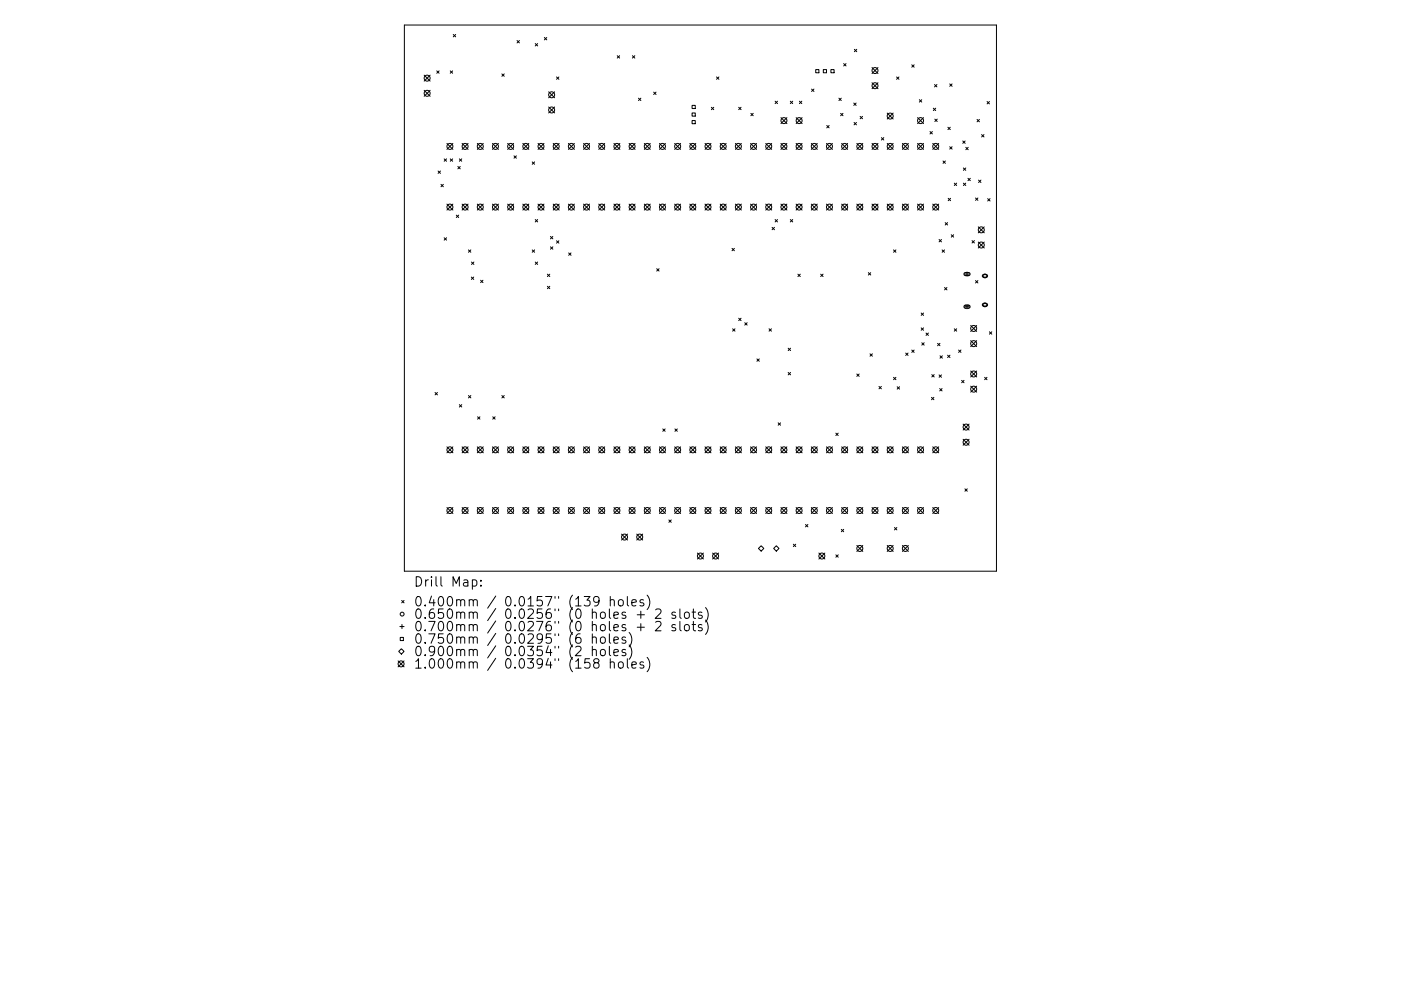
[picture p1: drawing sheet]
<svg xmlns="http://www.w3.org/2000/svg" width="297mm" height="210mm" viewBox="0 0 297 210" stroke-linecap="round" stroke-linejoin="round" font-family="sans-serif">
<defs><g id="words">
<g font-size="2.8">
<text x="87.7" y="124.5">Drill Map:</text>
<text x="87.7" y="128.7">0.400mm / 0.0157&quot; (139 holes)</text>
<text x="87.7" y="131.3">0.650mm / 0.0256&quot; (0 holes + 2 slots)</text>
<text x="87.7" y="133.9">0.700mm / 0.0276&quot; (0 holes + 2 slots)</text>
<text x="87.7" y="136.6">0.750mm / 0.0295&quot; (6 holes)</text>
<text x="87.7" y="139.2">0.900mm / 0.0354&quot; (2 holes)</text>
<text x="87.7" y="141.9">1.000mm / 0.0394&quot; (158 holes)</text>
</g>
</g></defs>
<g fill="none" stroke="#000" stroke-width=".21">
<path d="M85.7 5.3h125.6v115.9h-125.6zM89.9 15.9l1.3 1.3M89.9 19.2l1.3 1.2M91.2 15.9l-1.3 1.3M91.2 19.2l-1.3 1.2M92.6 15l.5 .5M93.1 15l-.5 .5M95.5 15l.5 .5M96 15l-.5 .5M96.1 7.3l.5 .5M96.6 7.3l-.5 .5M106.4 15.7l.5 .5"/>
<path d="M106.9 15.7l-.5 .5M109.6 8.6l.5 .5M110.1 8.6l-.5 .5M113.5 9.2l.5 .5M114 9.2l-.5 .5M115.4 8l.5 .5M115.9 8l-.5 .5M116.3 19.5l1.3 1.2M117.6 19.5l-1.3 1.2M118 16.3l.5 .5M118.5 16.3l-.5 .5M130.9 11.8l.5 .5"/>
<path d="M131.4 11.8l-.5 .5M134.1 11.8l.5 .5M134.6 11.8l-.5 .5M138.6 19.5l.5 .5M139.1 19.5l-.5 .5M151.9 16.3l.5 .5M152.4 16.3l-.5 .5M172.1 18.9l.5 .5M172.6 18.9l-.5 .5M172.9 14.8h.7v.6h-.7zM174.6 14.8h.6v.6h-.6zM176.2 14.8h.6v.6h-.6z"/>
<path d="M178.9 13.5l.5 .5M179.4 13.5l-.5 .5M181.1 10.5l.6 .5M181.7 10.5l-.6 .5M184.9 14.3l1.3 1.3M184.9 17.6l1.3 1.2M186.2 14.3l-1.3 1.3M186.2 17.6l-1.3 1.2M190.1 16.3l.5 .5M190.6 16.3l-.5 .5M193.3 13.7l.5 .6M193.8 13.7l-.5 .6"/>
<path d="M198.1 17.9l.5 .5M198.6 17.9l-.5 .5M201.4 17.8l.5 .5M201.9 17.8l-.5 .5M92.9 36.3l.5 .5M93.4 36.3l-.5 .5M93.5 39.1l.5 .5M94 39.1l-.5 .5M94.2 33.7l.5 .5M94.7 33.7l-.5 .5M94.8 30.4l1.2 1.3M95.5 33.7l.5 .5"/>
<path d="M96 33.7l-.5 .5M96 30.4l-1.2 1.3M97.1 35.3l.5 .5M97.4 33.7l.5 .5M97.6 35.3l-.5 .5M97.9 33.7l-.5 .5M98 30.4l1.2 1.3M99.2 30.4l-1.2 1.3M101.2 30.4l1.3 1.3M102.5 30.4l-1.3 1.3M104.4 30.4l1.3 1.3M105.7 30.4l-1.3 1.3"/>
<path d="M107.6 30.4l1.3 1.3M108.9 30.4l-1.3 1.3M109 33.1l.5 .5M109.5 33.1l-.5 .5M110.9 30.4l1.2 1.3M112.1 30.4l-1.2 1.3M112.8 34.3l.5 .6M113.3 34.3l-.5 .6M114.1 30.4l1.2 1.3M115.3 30.4l-1.2 1.3M116.3 22.7l1.3 1.3M117.3 30.4l1.3 1.3"/>
<path d="M117.6 22.7l-1.3 1.3M118.6 30.4l-1.3 1.3M120.5 30.4l1.3 1.3M121.8 30.4l-1.3 1.3M123.7 30.4l1.3 1.3M125 30.4l-1.3 1.3M126.9 30.4l1.3 1.3M128.2 30.4l-1.3 1.3M130.2 30.4l1.2 1.3M131.4 30.4l-1.2 1.3M133.4 30.4l1.2 1.3M134.6 30.4l-1.2 1.3"/>
<path d="M135.4 20.8l.5 .5M135.9 20.8l-.5 .5M136.6 30.4l1.3 1.3M137.9 30.4l-1.3 1.3M139.8 30.4l1.3 1.3M141.1 30.4l-1.3 1.3M143 30.4l1.3 1.3M144.3 30.4l-1.3 1.3M146.3 30.4l1.2 1.3M146.7 22.4h.7v.6h-.7zM146.7 24h.7v.6h-.7zM146.7 25.6h.7v.6h-.7z"/>
<path d="M147.5 30.4l-1.2 1.3M149.5 30.4l1.2 1.3M150.7 30.4l-1.2 1.3M150.8 22.8l.5 .5M151.3 22.8l-.5 .5M152.7 30.4l1.3 1.3M154 30.4l-1.3 1.3M155.9 30.4l1.3 1.3M156.6 22.8l.5 .5M157.1 22.8l-.5 .5M157.2 30.4l-1.3 1.3M159.1 30.4l1.3 1.3"/>
<path d="M159.2 24l.5 .6M159.7 24l-.5 .6M160.4 30.4l-1.3 1.3M162.4 30.4l1.2 1.3M163.6 30.4l-1.2 1.3M164.3 21.5l.5 .5M164.8 21.5l-.5 .5M165.6 30.4l1.2 1.3M165.6 25l1.2 1.2M166.8 30.4l-1.2 1.3M166.8 25l-1.2 1.2M167.6 21.5l.5 .5"/>
<path d="M168.1 21.5l-.5 .5M168.8 30.4l1.3 1.3M168.8 25l1.3 1.2M169.5 21.5l.5 .5M170 21.5l-.5 .5M170.1 30.4l-1.3 1.3M170.1 25l-1.3 1.2M172 30.4l1.3 1.3M173.3 30.4l-1.3 1.3M175.2 30.4l1.3 1.3M175.3 26.6l.5 .5M175.8 26.6l-.5 .5"/>
<path d="M176.5 30.4l-1.3 1.3M177.9 20.8l.5 .5M178.2 24l.5 .6M178.4 20.8l-.5 .5M178.4 30.4l1.3 1.3M178.7 24l-.5 .6M179.7 30.4l-1.3 1.3M181 21.9l.5 .5M181.1 26l.5 .5M181.5 21.9l-.5 .5M181.6 26l-.5 .5M181.7 30.4l1.2 1.3"/>
<path d="M182.4 24.7l.5 .5M182.9 24.7l-.5 .5M182.9 30.4l-1.2 1.3M184.9 30.4l1.3 1.3M186.2 30.4l-1.3 1.3M186.9 29.2l.5 .5M187.4 29.2l-.5 .5M188.1 30.4l1.3 1.3M188.1 24l1.3 1.3M189.4 24l-1.3 1.3M189.4 30.4l-1.3 1.3M191.3 30.4l1.3 1.3"/>
<path d="M192.6 30.4l-1.3 1.3M194.5 30.4l1.3 1.3M194.5 25l1.3 1.2M194.9 21.2l.5 .5M195.4 21.2l-.5 .5M195.8 25l-1.3 1.2M195.8 30.4l-1.3 1.3M197.2 27.9l.5 .5M197.7 27.9l-.5 .5M197.8 30.4l1.2 1.3M197.9 23l.5 .5M198.2 25.3l.5 .5"/>
<path d="M198.4 23l-.5 .5M198.7 25.3l-.5 .5M199 30.4l-1.2 1.3M199.9 34.2l.5 .5M200.4 34.2l-.5 .5M201 27l.5 .5M201.4 31.1l.5 .5M201.5 27l-.5 .5M201.9 31.1l-.5 .5M202.3 38.9l.5 .5M202.8 38.9l-.5 .5M204.1 29.9l.5 .5"/>
<path d="M204.3 35.6l.5 .5M204.3 38.9l.5 .5M204.6 29.9l-.5 .5M204.8 38.9l-.5 .5M204.8 35.6l-.5 .5M204.8 31.3l.5 .5M205.2 37.8l.5 .5M205.3 31.3l-.5 .5M205.7 37.8l-.5 .5M207.2 25.3l.5 .5M207.5 38.2l.5 .5M207.7 25.3l-.5 .5"/>
<path d="M208 38.2l-.5 .5M208.1 28.6l.5 .5M208.6 28.6l-.5 .5M209.3 21.5l.5 .5M209.8 21.5l-.5 .5M94.2 50.4l.5 .6M94.7 50.4l-.5 .6M94.8 43.3l1.2 1.3M96 43.3l-1.2 1.3M96.7 45.6l.6 .5M97.3 45.6l-.6 .5M98 43.3l1.2 1.3"/>
<path d="M99.2 43.3l-1.2 1.3M99.3 53l.5 .5M99.8 53l-.5 .5M99.9 58.8l.5 .5M100 55.6l.5 .5M100.4 58.8l-.5 .5M100.5 55.6l-.5 .5M101.2 43.3l1.3 1.3M101.9 59.5l.5 .5M102.4 59.5l-.5 .5M102.5 43.3l-1.3 1.3M104.4 43.3l1.3 1.3"/>
<path d="M105.7 43.3l-1.3 1.3M107.6 43.3l1.3 1.3M108.9 43.3l-1.3 1.3M110.9 43.3l1.2 1.3M112.1 43.3l-1.2 1.3M112.8 53l.5 .5M113.3 53l-.5 .5M113.5 46.6l.5 .5M113.5 55.6l.5 .5M114 46.6l-.5 .5M114 55.6l-.5 .5M114.1 43.3l1.2 1.3"/>
<path d="M115.3 43.3l-1.2 1.3M116.1 58.2l.5 .5M116.6 58.2l-.5 .5M116.7 50.2l.5 .5M116.7 52.4l.5 .5M117.2 50.2l-.5 .5M117.2 52.4l-.5 .5M117.3 43.3l1.3 1.3M118 51.1l.5 .5M118.5 51.1l-.5 .5M118.6 43.3l-1.3 1.3M120.5 43.3l1.3 1.3"/>
<path d="M120.6 53.7l.5 .5M121.1 53.7l-.5 .5M121.8 43.3l-1.3 1.3M123.7 43.3l1.3 1.3M125 43.3l-1.3 1.3M126.9 43.3l1.3 1.3M128.2 43.3l-1.3 1.3M130.2 43.3l1.2 1.3M131.4 43.3l-1.2 1.3M133.4 43.3l1.2 1.3M134.6 43.3l-1.2 1.3M136.6 43.3l1.3 1.3"/>
<path d="M137.9 43.3l-1.3 1.3M139.2 57l.5 .5M139.7 57l-.5 .5M139.8 43.3l1.3 1.3M141.1 43.3l-1.3 1.3M143 43.3l1.3 1.3M144.3 43.3l-1.3 1.3M146.3 43.3l1.2 1.3M147.5 43.3l-1.2 1.3M149.5 43.3l1.2 1.3M150.7 43.3l-1.2 1.3M152.7 43.3l1.3 1.3"/>
<path d="M154 43.3l-1.3 1.3M155.2 52.7l.5 .5M155.7 52.7l-.5 .5M155.9 43.3l1.3 1.3M157.2 43.3l-1.3 1.3M159.1 43.3l1.3 1.3M160.4 43.3l-1.3 1.3M162.4 43.3l1.2 1.3M163.6 43.3l-1.2 1.3M163.7 48.2l.5 .5M164.2 48.2l-.5 .5M164.3 46.6l.5 .5"/>
<path d="M164.8 46.6l-.5 .5M165.6 43.3l1.2 1.3M166.8 43.3l-1.2 1.3M167.6 46.6l.5 .5M168.1 46.6l-.5 .5M168.8 43.3l1.3 1.3M169.2 58.2l.5 .5M169.7 58.2l-.5 .5M170.1 43.3l-1.3 1.3M172 43.3l1.3 1.3M173.3 43.3l-1.3 1.3M174 58.2l.5 .5"/>
<path d="M174.5 58.2l-.5 .5M175.2 43.3l1.3 1.3M176.5 43.3l-1.3 1.3M178.4 43.3l1.3 1.3M179.7 43.3l-1.3 1.3M181.7 43.3l1.2 1.3M182.9 43.3l-1.2 1.3M184.1 57.8l.5 .6M184.6 57.8l-.5 .6M184.9 43.3l1.3 1.3M186.2 43.3l-1.3 1.3M188.1 43.3l1.3 1.3"/>
<path d="M189.4 43.3l-1.3 1.3M189.4 53l.6 .5M190 53l-.6 .5M191.3 43.3l1.3 1.3M192.6 43.3l-1.3 1.3M194.5 43.3l1.3 1.3M195.8 43.3l-1.3 1.3M197.8 43.3l1.2 1.3M199 43.3l-1.2 1.3M199.1 50.8l.5 .5M199.6 50.8l-.5 .5M199.7 53l.6 .5"/>
<path d="M200.3 53l-.6 .5M200.4 47.2l.5 .5M200.9 47.2l-.5 .5M201 42.1l.5 .5M201.5 42.1l-.5 .5M201.7 49.8l.5 .5M202.2 49.8l-.5 .5M204.6 58.1h.9M205 57.7v.9M206.1 51l.5 .6M206.6 51l-.5 .6M206.8 42l.5 .5"/>
<path d="M206.8 59.5l.5 .5M207.3 42l-.5 .5M207.3 59.5l-.5 .5M207.4 48.1l1.3 1.3M207.4 51.4l1.3 1.2M208.7 51.4l-1.3 1.2M208.7 48.1l-1.3 1.3M209.4 42.1l.5 .6M209.9 42.1l-.5 .6M116.1 60.7l.5 .6M116.6 60.7l-.5 .6M155.3 69.8l.5 .5"/>
<path d="M155.8 69.8l-.5 .5M156.6 67.5l.5 .5M157.1 67.5l-.5 .5M157.9 68.5l.5 .5M158.4 68.5l-.5 .5M160.5 76.1l.5 .6M161 76.1l-.5 .6M163.1 69.8l.5 .5M163.6 69.8l-.5 .5M167.1 73.9l.5 .5M167.1 79l.5 .5M167.6 73.9l-.5 .5"/>
<path d="M167.6 79l-.5 .5M181.7 79.3l.5 .6M182.2 79.3l-.5 .6M184.5 75.1l.5 .5M185 75.1l-.5 .5M192 74.9l.5 .5M192.5 74.9l-.5 .5M193.3 74.3l.5 .5M193.8 74.3l-.5 .5M195.3 66.4l.5 .5M195.3 69.6l.5 .5M195.4 72.7l.5 .5"/>
<path d="M195.8 66.4l-.5 .5M195.8 69.6l-.5 .5M195.9 72.7l-.5 .5M196.3 70.7l.5 .5M196.8 70.7l-.5 .5M197.6 79.5l.5 .5M198.1 79.5l-.5 .5M198.8 72.8l.5 .6M199.1 79.5l.5 .5M199.3 72.8l-.5 .6M199.3 75.5l.5 .5M199.6 79.5l-.5 .5"/>
<path d="M199.8 75.5l-.5 .5M200.3 61l.5 .5M200.8 61l-.5 .5M200.9 75.4l.5 .5M201.4 75.4l-.5 .5M202.3 69.8l.5 .5M202.8 69.8l-.5 .5M203.2 74.3l.5 .5M203.7 74.3l-.5 .5M204.6 65.1h.9M205 64.6v.9M205.8 69.1l1.3 1.2"/>
<path d="M205.8 72.3l1.3 1.2M205.8 78.7l1.3 1.3M207.1 69.1l-1.3 1.2M207.1 72.3l-1.3 1.2M207.1 78.7l-1.3 1.3M209.8 70.4l.5 .5M210.3 70.4l-.5 .5M92.2 83.3l.5 .5M92.7 83.3l-.5 .5M94.8 94.8l1.2 1.3M96 94.8l-1.2 1.3M97.4 85.9l.5 .5"/>
<path d="M97.9 85.9l-.5 .5M98 94.8l1.2 1.3M99.2 94.8l-1.2 1.3M99.3 83.9l.5 .5M99.8 83.9l-.5 .5M101.2 94.8l1.3 1.3M101.3 88.4l.5 .5M101.8 88.4l-.5 .5M102.5 94.8l-1.3 1.3M104.4 94.8l1.3 1.3M104.5 88.4l.5 .5M105 88.4l-.5 .5"/>
<path d="M105.7 94.8l-1.3 1.3M106.4 83.9l.5 .5M106.9 83.9l-.5 .5M107.6 94.8l1.3 1.3M108.9 94.8l-1.3 1.3M110.9 94.8l1.2 1.3M112.1 94.8l-1.2 1.3M114.1 94.8l1.2 1.3M115.3 94.8l-1.2 1.3M117.3 94.8l1.3 1.3M118.6 94.8l-1.3 1.3M120.5 94.8l1.3 1.3"/>
<path d="M121.8 94.8l-1.3 1.3M123.7 94.8l1.3 1.3M125 94.8l-1.3 1.3M126.9 94.8l1.3 1.3M128.2 94.8l-1.3 1.3M130.2 94.8l1.2 1.3M131.4 94.8l-1.2 1.3M133.4 94.8l1.2 1.3M134.6 94.8l-1.2 1.3M136.6 94.8l1.3 1.3M137.9 94.8l-1.3 1.3M139.8 94.8l1.3 1.3"/>
<path d="M140.5 91l.5 .5M141 91l-.5 .5M141.1 94.8l-1.3 1.3M143 94.8l1.3 1.3M143.1 91l.5 .5M143.6 91l-.5 .5M144.3 94.8l-1.3 1.3M146.3 94.8l1.2 1.3M147.5 94.8l-1.2 1.3M149.5 94.8l1.2 1.3M150.7 94.8l-1.2 1.3M152.7 94.8l1.3 1.3"/>
<path d="M154 94.8l-1.3 1.3M155.9 94.8l1.3 1.3M157.2 94.8l-1.3 1.3M159.1 94.8l1.3 1.3M160.4 94.8l-1.3 1.3M162.4 94.8l1.2 1.3M163.6 94.8l-1.2 1.3M165 89.7l.5 .5M165.5 89.7l-.5 .5M165.6 94.8l1.2 1.3M166.8 94.8l-1.2 1.3M168.8 94.8l1.3 1.3"/>
<path d="M170.1 94.8l-1.3 1.3M172 94.8l1.3 1.3M173.3 94.8l-1.3 1.3M175.2 94.8l1.3 1.3M176.5 94.8l-1.3 1.3M177.2 91.9l.5 .5M177.7 91.9l-.5 .5M178.4 94.8l1.3 1.3M179.7 94.8l-1.3 1.3M181.7 94.8l1.2 1.3M182.9 94.8l-1.2 1.3M184.9 94.8l1.3 1.3"/>
<path d="M186.2 94.8l-1.3 1.3M186.4 82l.5 .5M186.9 82l-.5 .5M188.1 94.8l1.3 1.3M189.4 94.8l-1.3 1.3M189.4 80.1l.6 .5M190 80.1l-.6 .5M190.2 82.1l.5 .5M190.7 82.1l-.5 .5M191.3 94.8l1.3 1.3M192.6 94.8l-1.3 1.3M194.5 94.8l1.3 1.3"/>
<path d="M195.8 94.8l-1.3 1.3M197.5 84.3l.5 .5M197.8 94.8l1.2 1.3M198 84.3l-.5 .5M199 94.8l-1.2 1.3M199.2 82.4l.5 .5M199.7 82.4l-.5 .5M203.9 80.7l.5 .5M204.2 90l1.3 1.2M204.2 93.2l1.3 1.3M204.4 80.7l-.5 .5M205.5 90l-1.3 1.2"/>
<path d="M205.5 93.2l-1.3 1.3M205.8 81.9l1.3 1.3M207.1 81.9l-1.3 1.3M208.8 80.1l.5 .5M209.3 80.1l-.5 .5M94.8 107.7l1.2 1.2M96 107.7l-1.2 1.2M98 107.7l1.2 1.2M99.2 107.7l-1.2 1.2M101.2 107.7l1.3 1.2M102.5 107.7l-1.3 1.2M104.4 107.7l1.3 1.2"/>
<path d="M105.7 107.7l-1.3 1.2M107.6 107.7l1.3 1.2M108.9 107.7l-1.3 1.2M110.9 107.7l1.2 1.2M112.1 107.7l-1.2 1.2M114.1 107.7l1.2 1.2M115.3 107.7l-1.2 1.2M117.3 107.7l1.3 1.2M118.6 107.7l-1.3 1.2M120.5 107.7l1.3 1.2M121.8 107.7l-1.3 1.2M123.7 107.7l1.3 1.2"/>
<path d="M125 107.7l-1.3 1.2M126.9 107.7l1.3 1.2M128.2 107.7l-1.3 1.2M130.2 107.7l1.2 1.2M131.4 107.7l-1.2 1.2M131.8 113.3l1.2 1.3M133 113.3l-1.2 1.3M133.4 107.7l1.2 1.2M134.6 107.7l-1.2 1.2M135 113.3l1.3 1.3M136.3 113.3l-1.3 1.3M136.6 107.7l1.3 1.2"/>
<path d="M137.9 107.7l-1.3 1.2M139.8 107.7l1.3 1.2M141.1 107.7l-1.3 1.2M141.8 110.3l.5 .5M142.3 110.3l-.5 .5M143 107.7l1.3 1.2M144.3 107.7l-1.3 1.2M146.3 107.7l1.2 1.2M147.5 107.7l-1.2 1.2M147.9 117.3l1.2 1.3M149.1 117.3l-1.2 1.3M149.5 107.7l1.2 1.2"/>
<path d="M150.7 107.7l-1.2 1.2M151.1 117.3l1.3 1.3M152.4 117.3l-1.3 1.3M152.7 107.7l1.3 1.2M154 107.7l-1.3 1.2M155.9 107.7l1.3 1.2M157.2 107.7l-1.3 1.2M159.1 107.7l1.3 1.2M160.4 107.7l-1.3 1.2M161.4 115.8l.5 .6-.5 .5-.6-.5zM162.4 107.7l1.2 1.2M163.6 107.7l-1.2 1.2"/>
<path d="M164 116.4l.6-.6 .6 .6-.6 .5zM165.6 107.7l1.2 1.2M166.8 107.7l-1.2 1.2M168.2 115.5l.5 .5M168.7 115.5l-.5 .5M168.8 107.7l1.3 1.2M170.1 107.7l-1.3 1.2M170.8 111.3l.5 .5M171.3 111.3l-.5 .5M172 107.7l1.3 1.2M173.3 107.7l-1.3 1.2M173.6 117.3l1.3 1.3"/>
<path d="M174.9 117.3l-1.3 1.3M175.2 107.7l1.3 1.2M176.5 107.7l-1.3 1.2M177.2 117.7l.5 .5M177.7 117.7l-.5 .5M178.4 112.3l.5 .5M178.4 107.7l1.3 1.2M178.9 112.3l-.5 .5M179.7 107.7l-1.3 1.2M181.7 107.7l1.2 1.2M181.7 115.7l1.2 1.3M182.9 107.7l-1.2 1.2"/>
<path d="M182.9 115.7l-1.2 1.3M184.9 107.7l1.3 1.2M186.2 107.7l-1.3 1.2M188.1 107.7l1.3 1.2M188.1 115.7l1.3 1.3M189.4 107.7l-1.3 1.2M189.4 115.7l-1.3 1.3M189.6 111.9l.5 .5M190.1 111.9l-.5 .5M191.3 107.7l1.3 1.2M191.3 115.7l1.3 1.3M192.6 107.7l-1.3 1.2"/>
<path d="M192.6 115.7l-1.3 1.3M194.5 107.7l1.3 1.2M195.8 107.7l-1.3 1.2M197.8 107.7l1.2 1.2M199 107.7l-1.2 1.2M204.6 103.7l.5 .5M205.1 103.7l-.5 .5M84.8 132.9h.9M84.9 135.2h.6v.7h-.6zM85.1 137.6l.6 .6-.6 .6-.6-.6zM85.2 127.4l.5 .5M85.2 132.5v.9"/>
<path d="M85.7 127.4l-.5 .5M100.2 123.1l.5-.1 .4 .4v.6l-.2 .3h-.7M102 124.2v.2M102 123.1v.2M125.6 135.3a.5 .5 0 0 1 .8 .1v1.1M125.6 138a.5 .5 0 0 1 .8 .1v1M125.6 134.5v2M125.6 137.1v2M127 127.4l-.4 .4-.5-.1-.2-.3v-.5l.2-.2 .5-.1 .3 .1a1.32 1.32 0 0 1-.5 1.9h-.3M127.4 135.3a.54 .54 0 0 1 .5-.2 .54 .54 0 0 1 .4 .4v.6a.54 .54 0 0 1-.5 .4 .54 .54 0 0 1-.5-.4zM127.4 138a.54 .54 0 0 1 .5-.2 .54 .54 0 0 1 .4 .4v.5a.54 .54 0 0 1-.5 .4 .54 .54 0 0 1-.5-.4zM129.2 134.5v1.7l.3 .3"/>
<path d="M129.2 137.1v1.7l.3 .3M129.4 127.4l.3-.2 .5 .1v1.3M129.4 126.6v2M129.4 139.8v2M130.2 135.8l.9-.2-.1-.4-.6-.1-.2 .3v1h.8M130.2 138.5l.9-.2-.1-.4-.6-.1-.2 .3v.9h.8M131.2 127.4l.3-.2a.54 .54 0 0 1 .7 .4v.6a.54 .54 0 0 1-.6 .4 .54 .54 0 0 1-.5-.4zM132.6 135.2l-.4-.1-.3 .3 .1 .3 .6 .2v.5h-.7M132.6 137.9l-.4-.1-.3 .3 .1 .3 .6 .1v.5h-.7M133 126.6v1.7l.3 .3M133 139.8v1.7l.3 .3M133.4 134.2a2.29 2.29 0 0 1 0 3"/>
<path d="M133.4 136.8a2.29 2.29 0 0 1 0 3.1M134 127.9l.9-.2-.1-.4-.6-.1-.2 .3 .1 1h.7M135.1 130.4h1.5M135.1 133.1h1.5M135.9 129.7v1.5M135.9 132.3v1.5M136.4 127.3l-.4-.1-.3 .3 .1 .3 .6 .2v.5h-.7M137.2 126.3a2.29 2.29 0 0 1 0 3M137.2 139.5a2.29 2.29 0 0 1 0 3M139 129.4l.3-.2 .7 .1a.54 .54 0 0 1 .1 .8l-1.2 1.1h1.3M139 132l.3-.2 .7 .1a.54 .54 0 0 1 .1 .8l-1.2 1.1h1.3M143.2 130l-.5-.1-.3 .2 .1 .3 .7 .2v.5h-.8"/>
<path d="M143.2 132.6l-.5-.1-.3 .3 .1 .3 .7 .2v.4h-.8M144.2 129.2v1.7l.2 .3M144.2 131.8v1.8l.2 .2M145.2 130.1l.3-.2 .6 .2 .1 .7-.2 .3-.5 .1-.3-.2zM145.2 132.7l.3-.2 .6 .2 .1 .8-.2 .2-.5 .1-.3-.2zM146.7 129.9h.8M146.7 132.5h.8M147 129.2v1.7l.1 .2 .4 .1M147 131.8v1.8l.1 .1 .4 .1M148.8 130l-.5-.1-.2 .2 .1 .3 .6 .2v.5h-.7M148.8 132.6l-.5-.1-.2 .3 .1 .3 .6 .2v.4h-.7M149.6 128.9a2.29 2.29 0 0 1 0 3.1"/>
<path d="M149.6 131.6a2.29 2.29 0 0 1 0 3M84.4 140.2l1.3 1.3M85.7 140.2l-1.3 1.3M126.2 140.6l-.3-.4 .1-.3 .2-.1 .6 .1 .2 .2-.1 .3-.8 .3-.2 .3v.4l.3 .4h.4l.4-.4v-.4l-.4-.4M129.4 140.6a.5 .5 0 0 1 .8 .1v1.1M131.2 140.6a.54 .54 0 0 1 .5-.2 .54 .54 0 0 1 .5 .4v.6l-.2 .3a.54 .54 0 0 1-.9-.3zM134 141.1l.9-.2-.1-.4-.6-.1-.2 .3 .1 1h.7M136.4 140.5l-.4-.1-.3 .3 .1 .3 .6 .2v.5h-.7"/>
<circle cx="90.6" cy="16.6" r=".63"/>
<circle cx="90.6" cy="19.8" r=".63"/>
<circle cx="185.5" cy="18.2" r=".63"/>
<circle cx="185.5" cy="15" r=".63"/>
<circle cx="95.4" cy="31.1" r=".63"/>
<circle cx="98.6" cy="31.1" r=".63"/>
<circle cx="101.8" cy="31.1" r=".63"/>
<circle cx="105" cy="31.1" r=".63"/>
<circle cx="108.3" cy="31.1" r=".63"/>
<circle cx="111.5" cy="31.1" r=".63"/>
<circle cx="114.7" cy="31.1" r=".63"/>
<circle cx="117" cy="20.1" r=".63"/>
<circle cx="117" cy="23.3" r=".63"/>
<circle cx="117.9" cy="31.1" r=".63"/>
<circle cx="121.1" cy="31.1" r=".63"/>
<circle cx="124.4" cy="31.1" r=".63"/>
<circle cx="127.6" cy="31.1" r=".63"/>
<circle cx="130.8" cy="31.1" r=".63"/>
<circle cx="134" cy="31.1" r=".63"/>
<circle cx="137.2" cy="31.1" r=".63"/>
<circle cx="140.5" cy="31.1" r=".63"/>
<circle cx="143.7" cy="31.1" r=".63"/>
<circle cx="146.9" cy="31.1" r=".63"/>
<circle cx="150.1" cy="31.1" r=".63"/>
<circle cx="153.3" cy="31.1" r=".63"/>
<circle cx="156.5" cy="31.1" r=".63"/>
<circle cx="159.8" cy="31.1" r=".63"/>
<circle cx="163" cy="31.1" r=".63"/>
<circle cx="166.2" cy="31.1" r=".63"/>
<circle cx="166.2" cy="25.6" r=".63"/>
<circle cx="169.4" cy="31.1" r=".63"/>
<circle cx="169.4" cy="25.6" r=".63"/>
<circle cx="172.6" cy="31.1" r=".63"/>
<circle cx="175.9" cy="31.1" r=".63"/>
<circle cx="179.1" cy="31.1" r=".63"/>
<circle cx="182.3" cy="31.1" r=".63"/>
<circle cx="185.5" cy="31.1" r=".63"/>
<circle cx="188.7" cy="31.1" r=".63"/>
<circle cx="188.7" cy="24.6" r=".63"/>
<circle cx="192" cy="31.1" r=".63"/>
<circle cx="195.2" cy="25.6" r=".63"/>
<circle cx="195.2" cy="31.1" r=".63"/>
<circle cx="198.4" cy="31.1" r=".63"/>
<circle cx="95.4" cy="43.9" r=".63"/>
<circle cx="98.6" cy="43.9" r=".63"/>
<circle cx="101.8" cy="43.9" r=".63"/>
<circle cx="105" cy="43.9" r=".63"/>
<circle cx="108.3" cy="43.9" r=".63"/>
<circle cx="111.5" cy="43.9" r=".63"/>
<circle cx="114.7" cy="43.9" r=".63"/>
<circle cx="117.9" cy="43.9" r=".63"/>
<circle cx="121.1" cy="43.9" r=".63"/>
<circle cx="124.4" cy="43.9" r=".63"/>
<circle cx="127.6" cy="43.9" r=".63"/>
<circle cx="130.8" cy="43.9" r=".63"/>
<circle cx="134" cy="43.9" r=".63"/>
<circle cx="137.2" cy="43.9" r=".63"/>
<circle cx="140.5" cy="43.9" r=".63"/>
<circle cx="143.7" cy="43.9" r=".63"/>
<circle cx="146.9" cy="43.9" r=".63"/>
<circle cx="150.1" cy="43.9" r=".63"/>
<circle cx="153.3" cy="43.9" r=".63"/>
<circle cx="156.5" cy="43.9" r=".63"/>
<circle cx="159.8" cy="43.9" r=".63"/>
<circle cx="163" cy="43.9" r=".63"/>
<circle cx="166.2" cy="43.9" r=".63"/>
<circle cx="169.4" cy="43.9" r=".63"/>
<circle cx="172.6" cy="43.9" r=".63"/>
<circle cx="175.9" cy="43.9" r=".63"/>
<circle cx="179.1" cy="43.9" r=".63"/>
<circle cx="182.3" cy="43.9" r=".63"/>
<circle cx="185.5" cy="43.9" r=".63"/>
<circle cx="188.7" cy="43.9" r=".63"/>
<circle cx="192" cy="43.9" r=".63"/>
<circle cx="195.2" cy="43.9" r=".63"/>
<circle cx="198.4" cy="43.9" r=".63"/>
<circle cx="208" cy="52" r=".63"/>
<circle cx="208" cy="48.8" r=".63"/>
<circle cx="208.8" cy="58.5" r=".41"/>
<circle cx="206.4" cy="72.9" r=".63"/>
<circle cx="206.4" cy="79.3" r=".63"/>
<circle cx="206.4" cy="69.7" r=".63"/>
<circle cx="208.8" cy="64.7" r=".41"/>
<circle cx="95.4" cy="95.4" r=".63"/>
<circle cx="98.6" cy="95.4" r=".63"/>
<circle cx="101.8" cy="95.4" r=".63"/>
<circle cx="105" cy="95.4" r=".63"/>
<circle cx="108.3" cy="95.4" r=".63"/>
<circle cx="111.5" cy="95.4" r=".63"/>
<circle cx="114.7" cy="95.4" r=".63"/>
<circle cx="117.9" cy="95.4" r=".63"/>
<circle cx="121.1" cy="95.4" r=".63"/>
<circle cx="124.4" cy="95.4" r=".63"/>
<circle cx="127.6" cy="95.4" r=".63"/>
<circle cx="130.8" cy="95.4" r=".63"/>
<circle cx="134" cy="95.4" r=".63"/>
<circle cx="137.2" cy="95.4" r=".63"/>
<circle cx="140.5" cy="95.4" r=".63"/>
<circle cx="143.7" cy="95.4" r=".63"/>
<circle cx="146.9" cy="95.4" r=".63"/>
<circle cx="150.1" cy="95.4" r=".63"/>
<circle cx="153.3" cy="95.4" r=".63"/>
<circle cx="156.5" cy="95.4" r=".63"/>
<circle cx="159.8" cy="95.4" r=".63"/>
<circle cx="163" cy="95.4" r=".63"/>
<circle cx="166.2" cy="95.4" r=".63"/>
<circle cx="169.4" cy="95.4" r=".63"/>
<circle cx="172.6" cy="95.4" r=".63"/>
<circle cx="175.9" cy="95.4" r=".63"/>
<circle cx="179.1" cy="95.4" r=".63"/>
<circle cx="182.3" cy="95.4" r=".63"/>
<circle cx="185.5" cy="95.4" r=".63"/>
<circle cx="188.7" cy="95.4" r=".63"/>
<circle cx="192" cy="95.4" r=".63"/>
<circle cx="195.2" cy="95.4" r=".63"/>
<circle cx="198.4" cy="95.4" r=".63"/>
<circle cx="204.8" cy="90.6" r=".63"/>
<circle cx="204.8" cy="93.8" r=".63"/>
<circle cx="206.4" cy="82.6" r=".63"/>
<circle cx="95.4" cy="108.3" r=".63"/>
<circle cx="98.6" cy="108.3" r=".63"/>
<circle cx="101.8" cy="108.3" r=".63"/>
<circle cx="105" cy="108.3" r=".63"/>
<circle cx="108.3" cy="108.3" r=".63"/>
<circle cx="111.5" cy="108.3" r=".63"/>
<circle cx="114.7" cy="108.3" r=".63"/>
<circle cx="117.9" cy="108.3" r=".63"/>
<circle cx="121.1" cy="108.3" r=".63"/>
<circle cx="124.4" cy="108.3" r=".63"/>
<circle cx="127.6" cy="108.3" r=".63"/>
<circle cx="130.8" cy="108.3" r=".63"/>
<circle cx="132.4" cy="113.9" r=".63"/>
<circle cx="134" cy="108.3" r=".63"/>
<circle cx="135.6" cy="113.9" r=".63"/>
<circle cx="137.2" cy="108.3" r=".63"/>
<circle cx="140.5" cy="108.3" r=".63"/>
<circle cx="143.7" cy="108.3" r=".63"/>
<circle cx="146.9" cy="108.3" r=".63"/>
<circle cx="148.5" cy="118" r=".63"/>
<circle cx="150.1" cy="108.3" r=".63"/>
<circle cx="151.7" cy="118" r=".63"/>
<circle cx="153.3" cy="108.3" r=".63"/>
<circle cx="156.5" cy="108.3" r=".63"/>
<circle cx="159.8" cy="108.3" r=".63"/>
<circle cx="163" cy="108.3" r=".63"/>
<circle cx="166.2" cy="108.3" r=".63"/>
<circle cx="169.4" cy="108.3" r=".63"/>
<circle cx="172.6" cy="108.3" r=".63"/>
<circle cx="174.3" cy="118" r=".63"/>
<circle cx="175.9" cy="108.3" r=".63"/>
<circle cx="179.1" cy="108.3" r=".63"/>
<circle cx="182.3" cy="108.3" r=".63"/>
<circle cx="182.3" cy="116.4" r=".63"/>
<circle cx="185.5" cy="108.3" r=".63"/>
<circle cx="188.7" cy="108.3" r=".63"/>
<circle cx="188.7" cy="116.4" r=".63"/>
<circle cx="192" cy="108.3" r=".63"/>
<circle cx="192" cy="116.4" r=".63"/>
<circle cx="195.2" cy="108.3" r=".63"/>
<circle cx="198.4" cy="108.3" r=".63"/>
<circle cx="85.3" cy="130.3" r=".41"/>
<circle cx="85" cy="140.9" r=".63"/>
</g>
<path d="M204.5 57.9l.9-.1 .2 .4-.2 .3h-.8l-.2-.3zM208.4 58.3h.8l.2 .3-.2 .2h-.7l-.2-.2zM204.5 64.8h.9l.2 .4-.2 .2h-.8l-.2-.2zM208.4 64.5l.8-.1 .2 .3-.2 .3h-.7l-.2-.3z" fill="none" stroke="#000" stroke-width=".25"/>
<use href="#words"/>
</svg>
